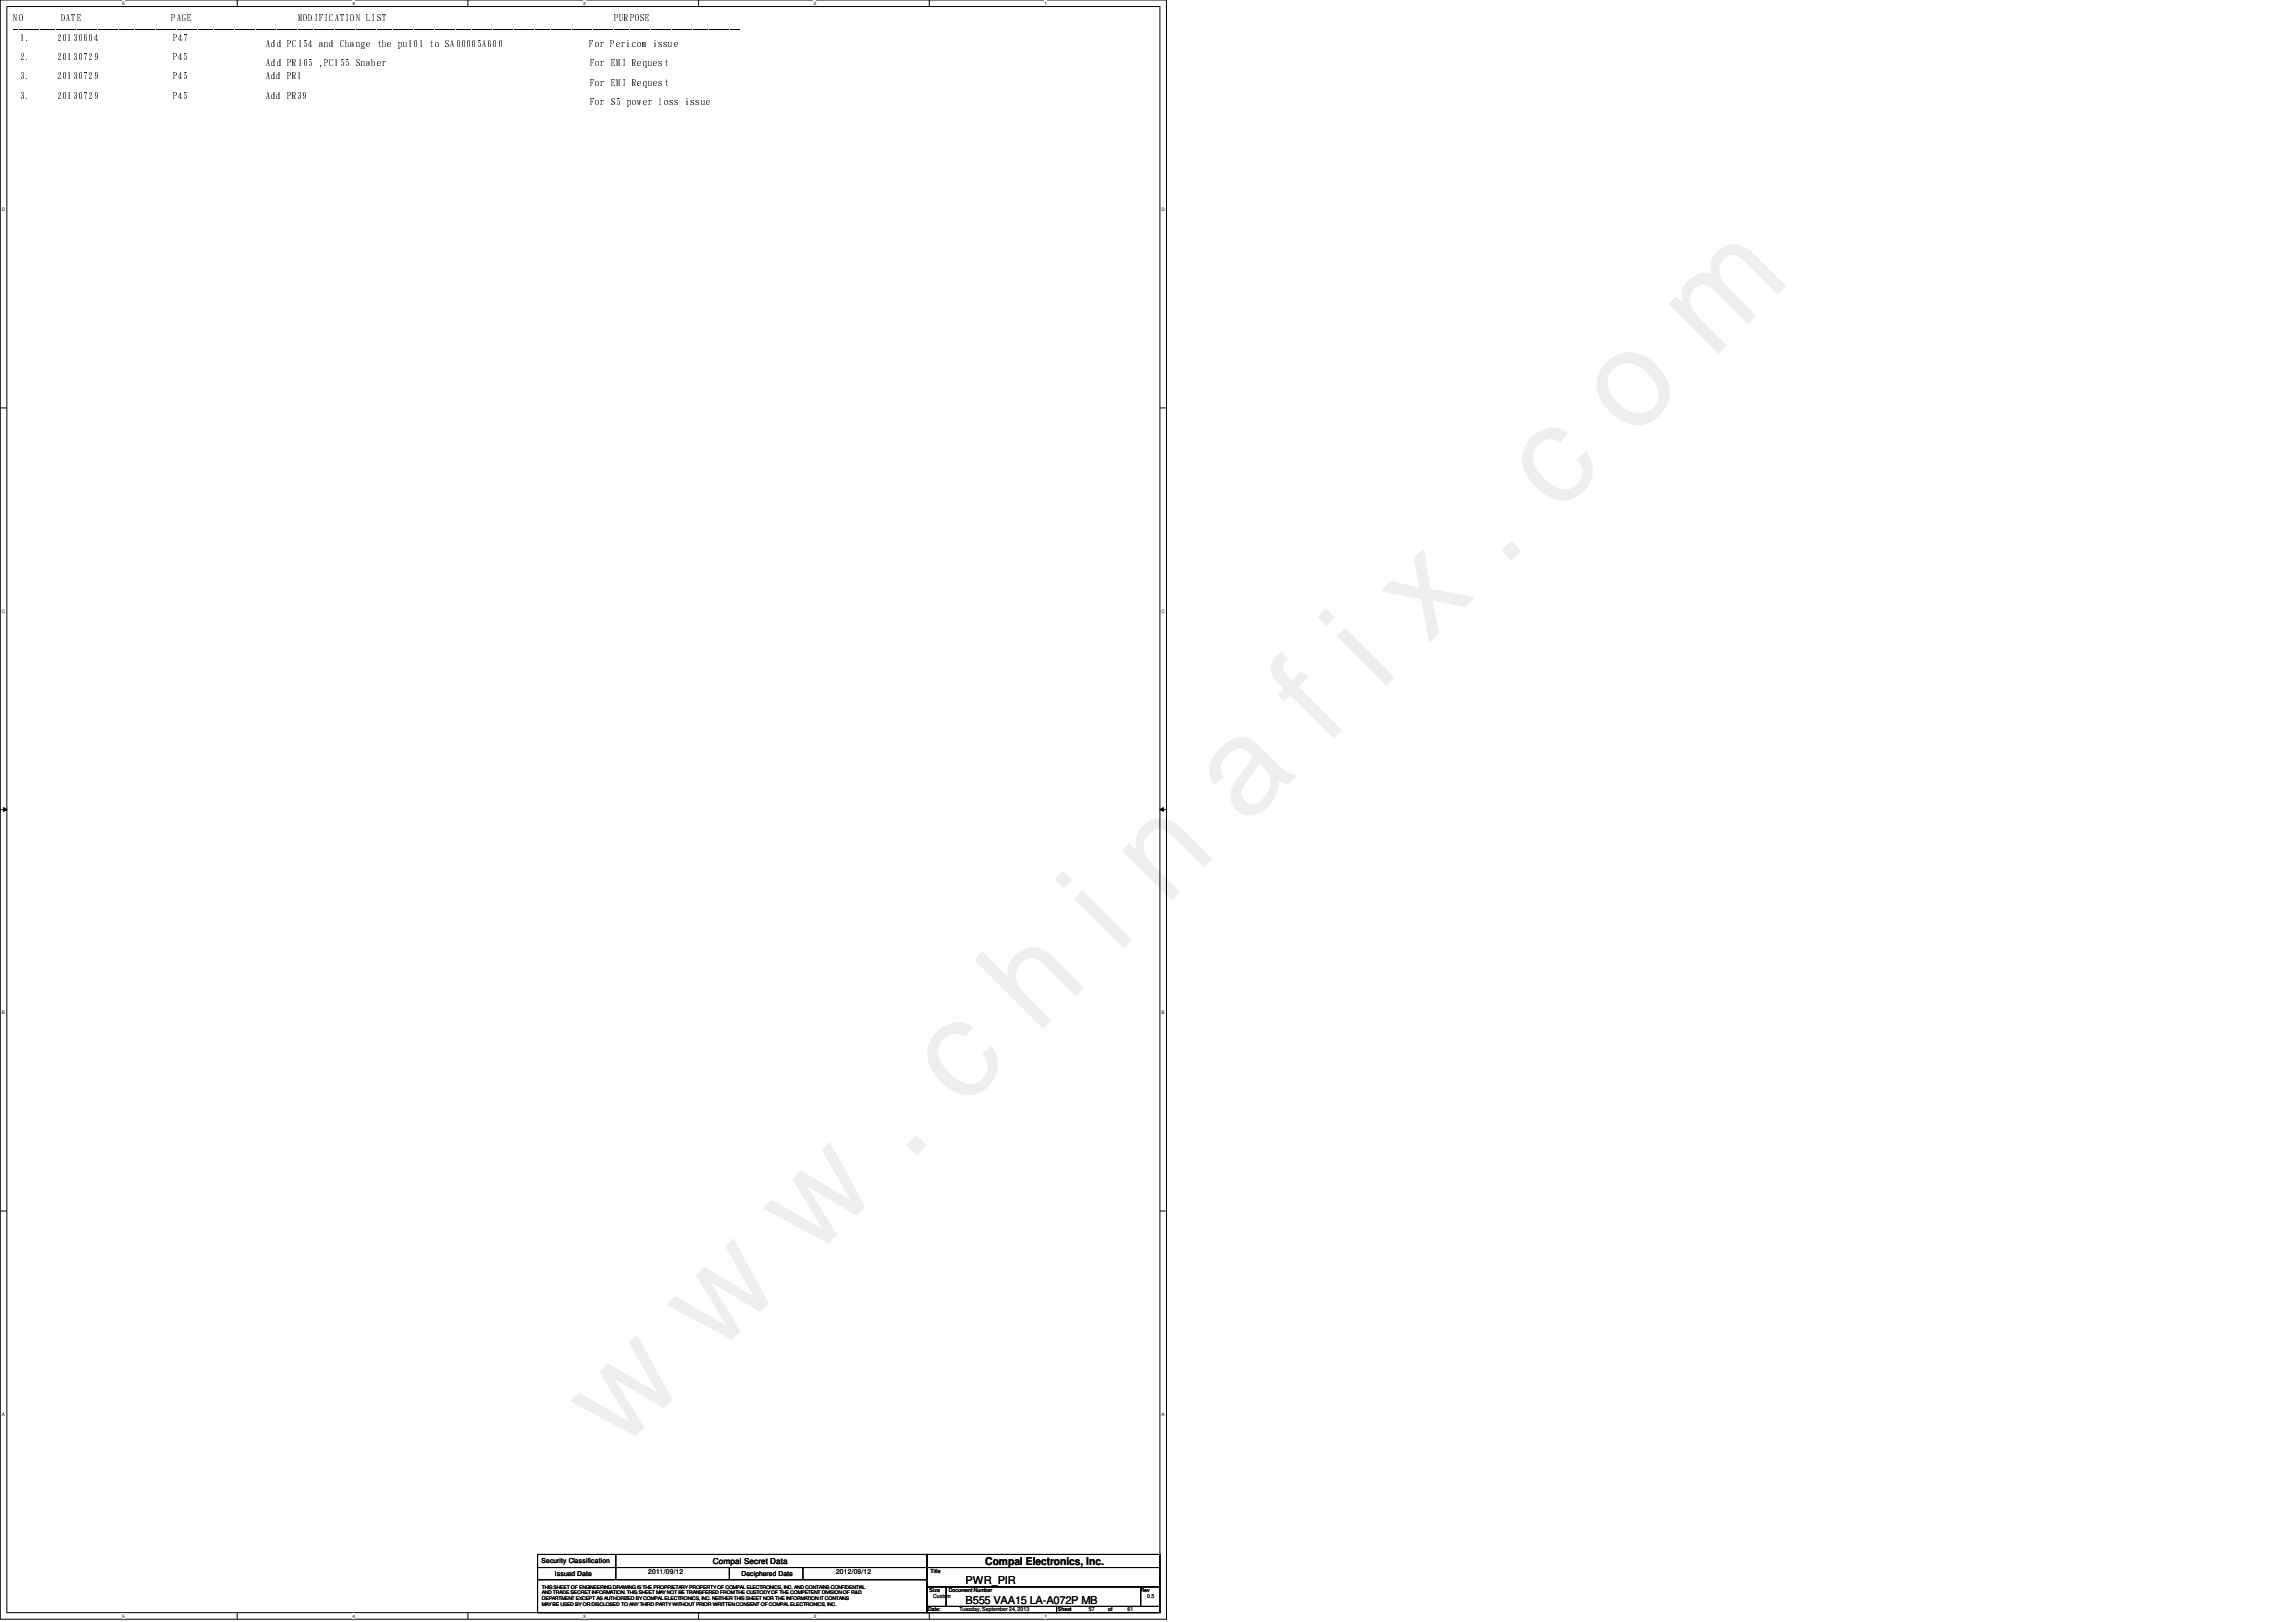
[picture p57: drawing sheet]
<svg xmlns="http://www.w3.org/2000/svg" width="297mm" height="210mm" viewBox="0 0 297 210" stroke-linecap="round" stroke-linejoin="round" font-family="sans-serif">
<defs><g id="words">
<g font-size="1.4">
<text x="127.5" y="202.5">Compal Electronics, Inc.</text>
<text x="124.9" y="207.5">B555 VAA15 LA-A072P MB</text>
<text x="124.9" y="205">PWR_PIR</text>
</g>
<g font-size="1.3">
<text x="1.7" y="2.8">NO</text>
<text x="1.7" y="4.3">------------------------------------------------------------------------------------------------------------------------------------------</text>
<text x="2.6" y="5.2">1.</text>
<text x="7.3" y="5.2">20130604</text>
<text x="7.9" y="2.8">DATE</text>
<text x="22.2" y="2.8">PAGE</text>
<text x="22.3" y="5.2">P47</text>
<text x="38.5" y="2.8">MODIFICATION LIST</text>
<text x="79.4" y="2.8">PURPOSE</text>
<text x="2.6" y="7.8">2.</text>
<text x="2.6" y="10.3">3.</text>
<text x="7.3" y="7.8">20130729</text>
<text x="7.3" y="10.3">20130729</text>
<text x="22.3" y="7.8">P45</text>
<text x="22.3" y="10.3">P45</text>
<text x="34.4" y="10.3">Add PR1</text>
<text x="34.4" y="6.1">Add PC154 and Change the pu101 to SA00005A600</text>
<text x="34.4" y="8.6">Add PR105 ,PC155 Snaber</text>
<text x="76.3" y="6.1">For Pericom issue</text>
<text x="76.3" y="8.6">For EMI Request</text>
<text x="76.3" y="11.1">For EMI Request</text>
<text x="2.6" y="12.8">3.</text>
<text x="7.3" y="12.8">20130729</text>
<text x="22.3" y="12.8">P45</text>
<text x="34.4" y="12.8">Add PR39</text>
<text x="76.3" y="13.6">For S5 power loss issue</text>
</g>
<text font-size="1.1" x="92.2" y="202.4">Compal Secret Data</text>
<g font-size=".9">
<text x="70.1" y="202.3">Security Classification</text>
<text x="71.8" y="203.9">Issued Date</text>
<text x="83.9" y="203.7">2011/09/12</text>
<text x="108.2" y="203.7">2012/09/12</text>
<text x="95.9" y="204">Deciphered Date</text>
</g>
<g font-size=".7">
<text x="120.4" y="203.6">Title</text>
<text x="120.1" y="208.5">Date:</text>
<text x="120.3" y="206">Size</text>
<text x="120.7" y="206.8">Custom</text>
<text x="122.8" y="206">Document Number</text>
<text x="124.1" y="208.5">Tuesday, September 24, 2013</text>
<text x="136.9" y="208.5">Sheet</text>
<text x="140.9" y="208.5">57</text>
<text x="143.4" y="208.5">of</text>
<text x="145.9" y="208.5">61</text>
<text x="147.6" y="206">Rev</text>
<text x="148.4" y="206.8">0.5</text>
</g>
<g font-size=".6">
<text x="15.8" y=".6">5</text>
<text x="45.6" y=".6">4</text>
<text x="75.4" y=".6">3</text>
<text x="105.3" y=".6">2</text>
<text x="135.1" y=".6">1</text>
<text x=".3" y="27.3">D</text>
<text x="150.3" y="27.3">D</text>
<text x=".3" y="79.3">C</text>
<text x="150.3" y="79.3">C</text>
<text x=".3" y="131.3">B</text>
<text x="150.3" y="131.3">B</text>
<text x=".3" y="183.2">A</text>
<text x="150.3" y="183.2">A</text>
<text x="15.8" y="209.3">5</text>
<text x="45.6" y="209.3">4</text>
<text x="70.1" y="205.6">THIS SHEET OF ENGINEERING DRAWING IS THE PROPRIETARY PROPERTY OF COMPAL ELECTRONICS, INC. AND CONTAINS CONFIDENTIAL</text>
<text x="70.1" y="206.3">AND TRADE SECRET INFORMATION. THIS SHEET MAY NOT BE TRANSFERED FROM THE CUSTODY OF THE COMPETENT DIVISION OF R&amp;D</text>
<text x="70.1" y="207.1">DEPARTMENT EXCEPT AS AUTHORIZED BY COMPAL ELECTRONICS, INC. NEITHER THIS SHEET NOR THE INFORMATION IT CONTAINS</text>
<text x="70.1" y="207.8">MAY BE USED BY OR DISCLOSED TO ANY THIRD PARTY WITHOUT PRIOR WRITTEN CONSENT OF COMPAL ELECTRONICS, INC.</text>
<text x="75.4" y="209.3">3</text>
<text x="105.3" y="209.3">2</text>
<text x="135.1" y="209.3">1</text>
</g>
</g></defs>
<path d="M0 0h150.9v209.5h-150.9zM.9 .8h149.2v207.9h-149.2z" fill="none" stroke="#000" stroke-width=".13"/>
<g fill="#fff">
<path d="M15.8 .1h.3v.7h-.3z"/>
<path d="M15.8 208.8h.3v.7h-.3z"/>
</g>
<path d="M30.7 0v.8M30.7 208.7v.8" fill="none" stroke="#000" stroke-width=".13"/>
<g fill="#fff">
<path d="M45.6 .1h.3v.7h-.3z"/>
<path d="M45.6 208.8h.3v.7h-.3z"/>
</g>
<path d="M60.5 0v.8M60.5 208.7v.8" fill="none" stroke="#000" stroke-width=".13"/>
<g fill="#fff">
<path d="M75.4 .1h.3v.7h-.3z"/>
<path d="M75.4 208.8h.3v.7h-.3z"/>
</g>
<path d="M90.4 0v.8M90.4 208.7v.8" fill="none" stroke="#000" stroke-width=".13"/>
<g fill="#fff">
<path d="M105.3 .1h.3v.7h-.3z"/>
<path d="M105.3 208.8h.3v.7h-.3z"/>
</g>
<path d="M120.2 0v.8M120.2 208.7v.8" fill="none" stroke="#000" stroke-width=".13"/>
<g fill="#fff">
<path d="M135.1 .1h.3v.7h-.3z"/>
<path d="M135.1 208.8h.3v.7h-.3z"/>
<path d="M.3 26.8h.3v.7h-.3z"/>
<path d="M150.3 26.8h.4v.7h-.4z"/>
<path d="M.3 78.7h.3v.7h-.3z"/>
<path d="M150.3 78.7h.4v.7h-.4z"/>
</g>
<path d="M0 52.8h.9M150.1 52.8h.8" fill="none" stroke="#000" stroke-width=".13"/>
<g fill="#fff">
<path d="M.3 130.7h.3v.7h-.3z"/>
<path d="M150.3 130.7h.4v.7h-.4z"/>
</g>
<path d="M0 104.8h.9M.5 104.5l.4 .3-.4 .2zM150.1 104.8l.4-.3v.5zM150.1 104.8h.8" fill="none" stroke="#000" stroke-width=".13"/>
<path d="M.5 104.5l.4 .3-.4 .2zM150.1 104.8l.4-.3v.5z" fill="#000"/>
<g fill="#fff">
<path d="M.3 182.7h.3v.6h-.3z"/>
<path d="M150.3 182.7h.4v.6h-.4z"/>
</g>
<g fill="none" stroke="#000" stroke-width=".13">
<path d="M0 156.7h.9M150.1 156.7h.8M69.5 201.2h50.4v1.7h-50.4zM69.5 202.9h50.4v1.5h-50.4zM69.5 204.4h50.4v4.3h-50.4zM79.7 201.2v3.2M94.4 202.9v1.5M103.9 202.9v1.5M119.9 201.2h30.2v1.7h-30.2zM119.9 202.9h30.2v2.5h-30.2zM119.9 205.4h2.5v2.5h-2.5zM119.9 207.9h16.8v.8h-16.8z"/>
<path d="M122.4 205.4h25.2v2.5h-25.2zM136.7 207.9h13.4v.8h-13.4zM147.6 205.4h2.5v2.5h-2.5z"/>
</g>
<use href="#words"/>
</svg>
